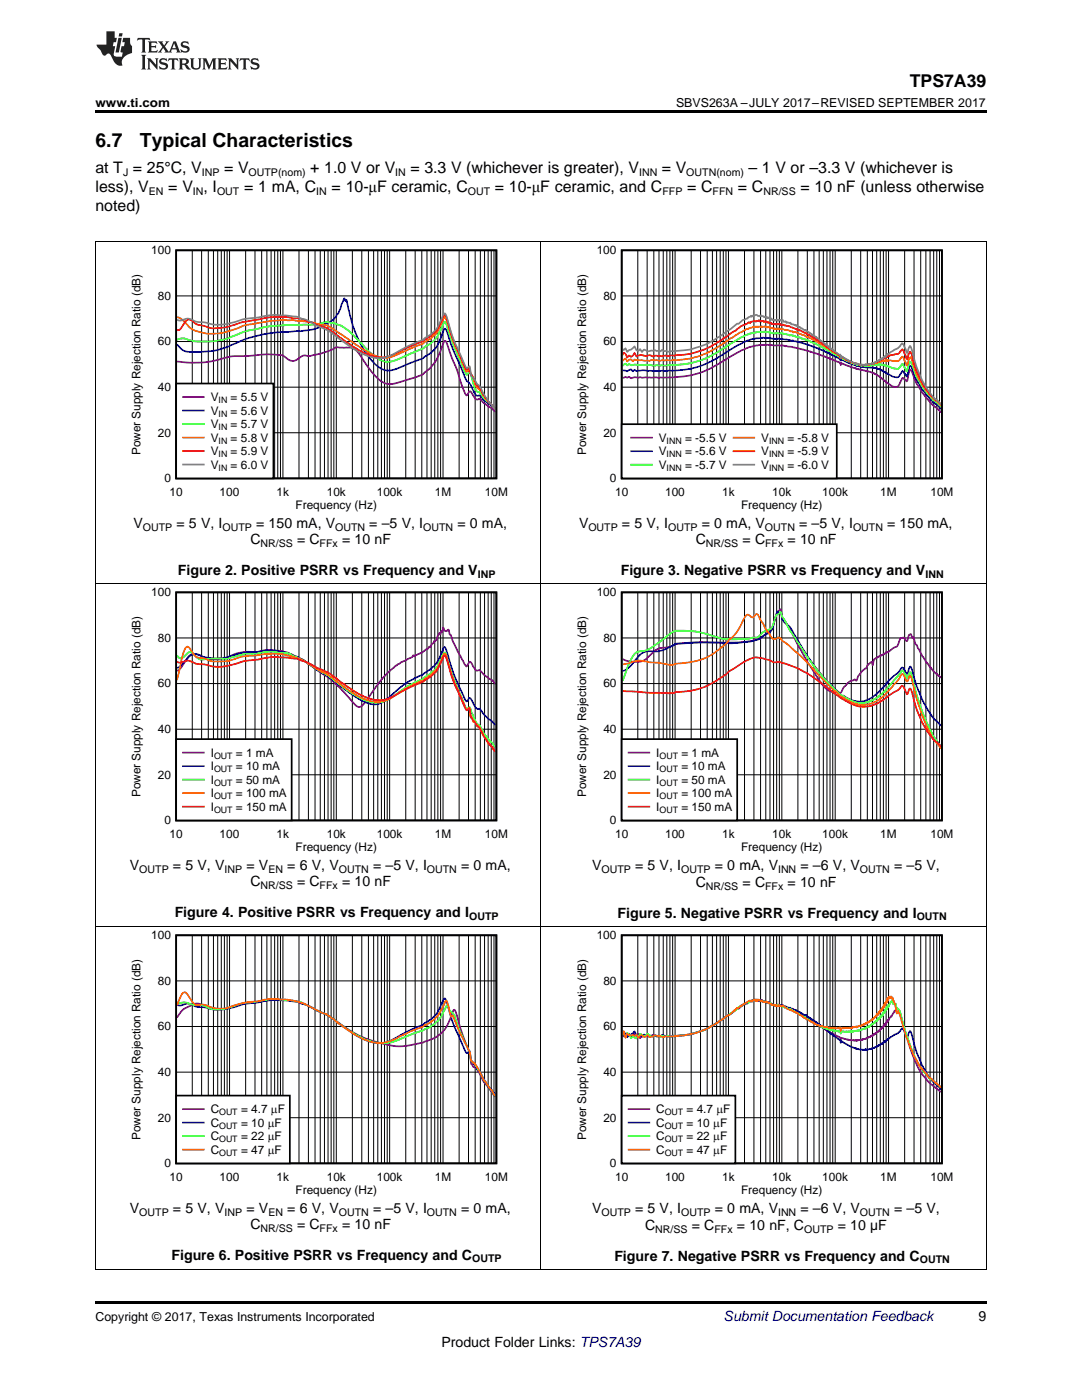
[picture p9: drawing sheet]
<svg xmlns="http://www.w3.org/2000/svg" width="216mm" height="279mm" viewBox="0 0 216 279" stroke-linecap="round" stroke-linejoin="round" font-family="sans-serif">
<defs><g id="words">
<g font-size="3.9">
<text x="19" y="29.3">6.7</text>
<text x="27.9" y="29.3">Typical Characteristics</text>
</g>
<text font-size="3.5" x="181.5" y="17.3">TPS7A39</text>
<g font-size="3.2">
<text x="19" y="34.4">at T = 25°C, V</text>
<text x="44.7" y="34.4">= V</text>
<text x="61.9" y="34.4">+ 1.0 V or V</text>
<text x="81.9" y="34.4">= 3.3 V (whichever is greater), V</text>
<text x="132.1" y="34.4">= V</text>
<text x="149.4" y="34.4">– 1 V or –3.3 V (whichever is</text>
<text x="19" y="38.3">less), V</text>
<text x="33.6" y="38.3">= V , I</text>
<text x="48.7" y="38.3">= 1 mA, C</text>
<text x="66.2" y="38.3">= 10-μF ceramic, C</text>
<text x="98.7" y="38.3">= 10-μF ceramic, and C</text>
<text x="137.1" y="38.3">= C</text>
<text x="147.2" y="38.3">= C</text>
<text x="159.7" y="38.3">= 10 nF (unless otherwise</text>
<text x="19" y="42.2">noted)</text>
</g>
<g font-size="2.8">
<text x="26.6" y="105.4">V</text>
<text x="35.2" y="105.4">= 5 V, I</text>
<text x="51.1" y="105.4">= 150 mA, V</text>
<text x="73.7" y="105.4">= –5 V, I</text>
<text x="91.3" y="105.4">= 0 mA,</text>
<text x="115.5" y="105.4">V</text>
<text x="124.1" y="105.4">= 5 V, I</text>
<text x="140" y="105.4">= 0 mA, V</text>
<text x="159.5" y="105.4">= –5 V, I</text>
<text x="177" y="105.4">= 150 mA,</text>
<text x="50" y="108.6">C</text>
<text x="59.3" y="108.6">= C</text>
<text x="68.3" y="108.6">= 10 nF</text>
<text x="138.9" y="108.6">C</text>
<text x="148.2" y="108.6">= C</text>
<text x="157.2" y="108.6">= 10 nF</text>
<text x="35.5" y="114.7">Figure 2. Positive PSRR vs Frequency and V</text>
<text x="123.9" y="114.7">Figure 3. Negative PSRR vs Frequency and V</text>
<text x="25.9" y="173.7">V</text>
<text x="34.5" y="173.7">= 5 V, V</text>
<text x="49.2" y="173.7">= V</text>
<text x="57.3" y="173.7">= 6 V, V</text>
<text x="74.4" y="173.7">= –5 V, I</text>
<text x="92" y="173.7">= 0 mA,</text>
<text x="118.1" y="173.7">V</text>
<text x="126.7" y="173.7">= 5 V, I</text>
<text x="142.6" y="173.7">= 0 mA, V</text>
<text x="159.7" y="173.7">= –6 V, V</text>
<text x="178.4" y="173.7">= –5 V,</text>
<text x="50" y="176.8">C</text>
<text x="59.3" y="176.8">= C</text>
<text x="68.3" y="176.8">= 10 nF</text>
<text x="138.9" y="177">C</text>
<text x="148.2" y="177">= C</text>
<text x="157.2" y="177">= 10 nF</text>
<text x="34.9" y="183">Figure 4. Positive PSRR vs Frequency and I</text>
<text x="123.2" y="183.1">Figure 5. Negative PSRR vs Frequency and I</text>
<text x="25.9" y="242.1">V</text>
<text x="34.5" y="242.1">= 5 V, V</text>
<text x="49.2" y="242.1">= V</text>
<text x="50" y="245.3">C</text>
<text x="57.3" y="242.1">= 6 V, V</text>
<text x="59.3" y="245.3">= C</text>
<text x="68.3" y="245.3">= 10 nF</text>
<text x="74.4" y="242.1">= –5 V, I</text>
<text x="92" y="242.1">= 0 mA,</text>
<text x="118.1" y="242.1">V</text>
<text x="126.7" y="242.1">= 5 V, I</text>
<text x="128.7" y="245.5">C</text>
<text x="138" y="245.5">= C</text>
<text x="142.6" y="242.1">= 0 mA, V</text>
<text x="147" y="245.5">= 10 nF, C</text>
<text x="159.7" y="242.1">= –6 V, V</text>
<text x="167.2" y="245.5">= 10 µF</text>
<text x="178.4" y="242.1">= –5 V,</text>
<text x="34.2" y="251.4">Figure 6. Positive PSRR vs Frequency and C</text>
<text x="122.6" y="251.6">Figure 7. Negative PSRR vs Frequency and C</text>
<text x="195.3" y="263.6">9</text>
<text x="88.1" y="268.9">Product Folder Links: TPS7A39</text>
</g>
<text font-size="2.8" fill="#0000c8" x="144.4" y="263.6">Submit Documentation Feedback</text>
<g font-size="2.5">
<text x="19" y="21.4">www.ti.com</text>
<text x="134.9" y="21.4">SBVS263A –JULY 2017–REVISED SEPTEMBER 2017</text>
<text x="19" y="263.6">Copyright © 2017, Texas Instruments Incorporated</text>
</g>
<g font-size="2.4">
<text x="30.2" y="50.7">100</text>
<text x="119.1" y="50.7">100</text>
<text x="31.5" y="59.8">80</text>
<text x="120.4" y="59.8">80</text>
<text x="31.5" y="68.9">60</text>
<text x="120.4" y="68.9">60</text>
<text x="31.5" y="78">40</text>
<text x="42" y="80.1">V</text>
<text x="42" y="82.8">V</text>
<text x="46" y="80.1">= 5.5 V</text>
<text x="46" y="82.8">= 5.6 V</text>
<text x="120.4" y="78">40</text>
<text x="31.5" y="87.1">20</text>
<text x="42" y="85.5">V</text>
<text x="42" y="88.2">V</text>
<text x="46" y="85.5">= 5.7 V</text>
<text x="46" y="88.2">= 5.8 V</text>
<text x="120.4" y="87.1">20</text>
<text x="131.5" y="88.2">V</text>
<text x="136.7" y="88.2">= -5.5 V</text>
<text x="151.9" y="88.2">V</text>
<text x="157.1" y="88.2">= -5.8 V</text>
<text x="28" y="90.9" transform="rotate(-90 28 90.9)">Power Supply Rejection Ratio (dB)</text>
<text x="42" y="90.9">V</text>
<text x="42" y="93.6">V</text>
<text x="46" y="90.9">= 5.9 V</text>
<text x="46" y="93.6">= 6.0 V</text>
<text x="116.9" y="90.9" transform="rotate(-90 116.9 90.9)">Power Supply Rejection Ratio (dB)</text>
<text x="131.5" y="90.9">V</text>
<text x="131.5" y="93.6">V</text>
<text x="136.7" y="90.9">= -5.6 V</text>
<text x="136.7" y="93.6">= -5.7 V</text>
<text x="151.9" y="90.9">V</text>
<text x="151.9" y="93.6">V</text>
<text x="157.1" y="90.9">= -5.9 V</text>
<text x="157.1" y="93.6">= -6.0 V</text>
<text x="32.8" y="96.3">0</text>
<text x="33.8" y="98.9">10</text>
<text x="43.8" y="98.9">100</text>
<text x="55.2" y="98.9">1k</text>
<text x="59" y="101.6">Frequency (Hz)</text>
<text x="65.2" y="98.9">10k</text>
<text x="75.2" y="98.9">100k</text>
<text x="86.8" y="98.9">1M</text>
<text x="96.8" y="98.9">10M</text>
<text x="121.7" y="96.3">0</text>
<text x="122.7" y="98.9">10</text>
<text x="132.7" y="98.9">100</text>
<text x="144.1" y="98.9">1k</text>
<text x="147.9" y="101.6">Frequency (Hz)</text>
<text x="154.1" y="98.9">10k</text>
<text x="164.1" y="98.9">100k</text>
<text x="175.7" y="98.9">1M</text>
<text x="185.7" y="98.9">10M</text>
<text x="30.2" y="119">100</text>
<text x="119.1" y="119">100</text>
<text x="31.5" y="128.1">80</text>
<text x="120.4" y="128.1">80</text>
<text x="31.5" y="137.2">60</text>
<text x="120.4" y="137.2">60</text>
<text x="31.5" y="146.3">40</text>
<text x="120.4" y="146.3">40</text>
<text x="31.5" y="155.4">20</text>
<text x="42" y="151">I</text>
<text x="42" y="153.7">I</text>
<text x="47.1" y="151">= 1 mA</text>
<text x="47.1" y="153.7">= 10 mA</text>
<text x="120.4" y="155.4">20</text>
<text x="130.9" y="151">I</text>
<text x="130.9" y="153.7">I</text>
<text x="136" y="151">= 1 mA</text>
<text x="136" y="153.7">= 10 mA</text>
<text x="28" y="159.1" transform="rotate(-90 28 159.1)">Power Supply Rejection Ratio (dB)</text>
<text x="42" y="156.4">I</text>
<text x="42" y="159.1">I</text>
<text x="42" y="161.8">I</text>
<text x="47.1" y="156.4">= 50 mA</text>
<text x="47.1" y="159.1">= 100 mA</text>
<text x="47.1" y="161.8">= 150 mA</text>
<text x="116.9" y="159.1" transform="rotate(-90 116.9 159.1)">Power Supply Rejection Ratio (dB)</text>
<text x="130.9" y="156.4">I</text>
<text x="130.9" y="159.1">I</text>
<text x="130.9" y="161.8">I</text>
<text x="136" y="156.4">= 50 mA</text>
<text x="136" y="159.1">= 100 mA</text>
<text x="136" y="161.8">= 150 mA</text>
<text x="32.8" y="164.5">0</text>
<text x="33.8" y="167.2">10</text>
<text x="43.8" y="167.2">100</text>
<text x="55.2" y="167.2">1k</text>
<text x="65.2" y="167.2">10k</text>
<text x="75.2" y="167.2">100k</text>
<text x="86.8" y="167.2">1M</text>
<text x="96.8" y="167.2">10M</text>
<text x="121.7" y="164.5">0</text>
<text x="122.7" y="167.2">10</text>
<text x="132.7" y="167.2">100</text>
<text x="144.1" y="167.2">1k</text>
<text x="154.1" y="167.2">10k</text>
<text x="164.1" y="167.2">100k</text>
<text x="175.7" y="167.2">1M</text>
<text x="185.7" y="167.2">10M</text>
<text x="59" y="169.9">Frequency (Hz)</text>
<text x="147.9" y="169.9">Frequency (Hz)</text>
<text x="30.2" y="187.4">100</text>
<text x="119.1" y="187.4">100</text>
<text x="31.5" y="196.5">80</text>
<text x="120.4" y="196.5">80</text>
<text x="31.5" y="205.6">60</text>
<text x="120.4" y="205.6">60</text>
<text x="31.5" y="214.7">40</text>
<text x="120.4" y="214.7">40</text>
<text x="28" y="227.6" transform="rotate(-90 28 227.6)">Power Supply Rejection Ratio (dB)</text>
<text x="31.5" y="223.8">20</text>
<text x="42" y="222.2">C</text>
<text x="42" y="224.9">C</text>
<text x="42" y="227.6">C</text>
<text x="48.1" y="222.2">= 4.7</text>
<text x="48.1" y="224.9">= 10</text>
<text x="48.1" y="227.6">= 22</text>
<text x="53.4" y="224.9">P</text>
<text x="53.4" y="227.6">P</text>
<text x="54.1" y="222.2">P</text>
<text x="54.8" y="224.9">F</text>
<text x="54.8" y="227.6">F</text>
<text x="55.4" y="222.2">F</text>
<text x="116.9" y="227.6" transform="rotate(-90 116.9 227.6)">Power Supply Rejection Ratio (dB)</text>
<text x="120.4" y="223.8">20</text>
<text x="130.9" y="222.2">C</text>
<text x="130.9" y="224.9">C</text>
<text x="130.9" y="227.6">C</text>
<text x="137" y="222.2">= 4.7</text>
<text x="137" y="224.9">= 10</text>
<text x="137" y="227.6">= 22</text>
<text x="142.3" y="224.9">P</text>
<text x="142.3" y="227.6">P</text>
<text x="143" y="222.2">P</text>
<text x="143.7" y="224.9">F</text>
<text x="143.7" y="227.6">F</text>
<text x="144.3" y="222.2">F</text>
<text x="32.8" y="233">0</text>
<text x="42" y="230.3">C</text>
<text x="48.1" y="230.3">= 47</text>
<text x="53.4" y="230.3">P</text>
<text x="54.8" y="230.3">F</text>
<text x="121.7" y="233">0</text>
<text x="130.9" y="230.3">C</text>
<text x="137" y="230.3">= 47</text>
<text x="142.3" y="230.3">P</text>
<text x="143.7" y="230.3">F</text>
<text x="33.8" y="235.6">10</text>
<text x="43.8" y="235.6">100</text>
<text x="55.2" y="235.6">1k</text>
<text x="59" y="238.3">Frequency (Hz)</text>
<text x="65.2" y="235.6">10k</text>
<text x="75.2" y="235.6">100k</text>
<text x="86.8" y="235.6">1M</text>
<text x="96.8" y="235.6">10M</text>
<text x="122.7" y="235.6">10</text>
<text x="132.7" y="235.6">100</text>
<text x="144.1" y="235.6">1k</text>
<text x="147.9" y="238.3">Frequency (Hz)</text>
<text x="154.1" y="235.6">10k</text>
<text x="164.1" y="235.6">100k</text>
<text x="175.7" y="235.6">1M</text>
<text x="185.7" y="235.6">10M</text>
</g>
<g font-size="2.1">
<text x="24.6" y="35.1">J</text>
<text x="40.3" y="35.1">INP</text>
<text x="49.6" y="35.1">OUTP(nom)</text>
<text x="78.9" y="35.1">IN</text>
<text x="127.5" y="35.1">INN</text>
<text x="136.9" y="35.1">OUTN(nom)</text>
<text x="29.7" y="38.9">EN</text>
<text x="38.5" y="38.9">IN</text>
<text x="43.3" y="38.9">OUT</text>
<text x="63.1" y="38.9">IN</text>
<text x="93.3" y="38.9">OUT</text>
<text x="132.2" y="38.9">FFP</text>
<text x="142.2" y="38.9">FFN</text>
<text x="152.3" y="38.9">NR/SS</text>
<text x="28.5" y="106">OUTP</text>
<text x="44.4" y="106">OUTP</text>
<text x="66.9" y="106">OUTN</text>
<text x="84.4" y="106">OUTN</text>
<text x="117.4" y="106">OUTP</text>
<text x="133.3" y="106">OUTP</text>
<text x="152.6" y="106">OUTN</text>
<text x="170.2" y="106">OUTN</text>
<text x="52" y="109.1">NR/SS</text>
<text x="63.8" y="109.1">FFx</text>
<text x="140.9" y="109.1">NR/SS</text>
<text x="152.7" y="109.1">FFx</text>
<text x="95.4" y="115.3">INP</text>
<text x="184.7" y="115.3">INN</text>
<text x="27.8" y="174.2">OUTP</text>
<text x="44.8" y="174.2">INP</text>
<text x="52" y="177.4">NR/SS</text>
<text x="53.5" y="174.2">EN</text>
<text x="63.8" y="177.4">FFx</text>
<text x="67.6" y="174.2">OUTN</text>
<text x="85.2" y="174.2">OUTN</text>
<text x="120" y="174.2">OUTP</text>
<text x="135.9" y="174.2">OUTP</text>
<text x="140.9" y="177.6">NR/SS</text>
<text x="152.7" y="177.6">FFx</text>
<text x="155.3" y="174.2">INN</text>
<text x="171.6" y="174.2">OUTN</text>
<text x="93.6" y="183.5">OUTP</text>
<text x="182.9" y="183.7">OUTN</text>
<text x="27.8" y="242.7">OUTP</text>
<text x="44.8" y="242.7">INP</text>
<text x="52" y="245.9">NR/SS</text>
<text x="53.5" y="242.7">EN</text>
<text x="63.8" y="245.9">FFx</text>
<text x="67.6" y="242.7">OUTN</text>
<text x="85.2" y="242.7">OUTN</text>
<text x="120" y="242.7">OUTP</text>
<text x="135.9" y="242.7">OUTP</text>
<text x="155.3" y="242.7">INN</text>
<text x="171.6" y="242.7">OUTN</text>
<text x="94.2" y="252">OUTP</text>
<text x="130.7" y="246">NR/SS</text>
<text x="142.6" y="246">FFx</text>
<text x="160.5" y="246">OUTP</text>
<text x="183.6" y="252.1">OUTN</text>
</g>
<g font-size="1.8">
<text x="43.6" y="80.5">IN</text>
<text x="43.6" y="83.2">IN</text>
<text x="43.6" y="85.9">IN</text>
<text x="43.6" y="88.6">IN</text>
<text x="133" y="88.6">INN</text>
<text x="153.4" y="88.6">INN</text>
<text x="43.6" y="91.3">IN</text>
<text x="43.6" y="94">IN</text>
<text x="133" y="91.3">INN</text>
<text x="133" y="94">INN</text>
<text x="153.4" y="91.3">INN</text>
<text x="153.4" y="94">INN</text>
<text x="42.7" y="151.4">OUT</text>
<text x="42.7" y="154.1">OUT</text>
<text x="131.6" y="151.4">OUT</text>
<text x="131.6" y="154.1">OUT</text>
<text x="42.7" y="156.8">OUT</text>
<text x="42.7" y="159.5">OUT</text>
<text x="131.6" y="156.8">OUT</text>
<text x="131.6" y="159.5">OUT</text>
<text x="42.7" y="162.2">OUT</text>
<text x="131.6" y="162.2">OUT</text>
<text x="43.7" y="222.6">OUT</text>
<text x="43.7" y="225.3">OUT</text>
<text x="43.7" y="228">OUT</text>
<text x="132.6" y="222.6">OUT</text>
<text x="132.6" y="225.3">OUT</text>
<text x="132.6" y="228">OUT</text>
<text x="43.7" y="230.7">OUT</text>
<text x="132.6" y="230.7">OUT</text>
</g>
</g></defs>
<path d="M19 259.7h177.8v.5h-177.8z" fill="#000"/>
<path d="M19.1 184.9v68.4M107.9 184.9v68.4M196.8 184.9v68.4M19 253.3h177.8" fill="none" stroke="#000" stroke-width=".2"/>
<path d="M25.8 185.7h75.4v53.2h-75.4z" fill-rule="evenodd" fill="#fff"/>
<path d="M35.2 186.7h63.9v45.5h-63.9z" fill="none" stroke="#000" stroke-width=".34"/>
<g fill="none" stroke="#000" stroke-width=".2">
<path d="M35.2 195.8h63.9M38.4 186.7v45.5M40.2 186.7v45.5M41.6 186.7v45.5M42.6 186.7v45.5M43.4 186.7v45.5M44.2 186.7v45.5M44.8 186.7v45.5M45.3 186.7v45.5M45.8 186.7v45.5M49 186.7v45.5M50.9 186.7v45.5"/>
<path d="M52.2 186.7v45.5M53.3 186.7v45.5M54.1 186.7v45.5M54.8 186.7v45.5M55.4 186.7v45.5M56 186.7v45.5M56.5 186.7v45.5M59.7 186.7v45.5M61.5 186.7v45.5M62.9 186.7v45.5M63.9 186.7v45.5M64.7 186.7v45.5"/>
<path d="M65.5 186.7v45.5M66.1 186.7v45.5M66.6 186.7v45.5M67.1 186.7v45.5M70.3 186.7v45.5M72.2 186.7v45.5M73.5 186.7v45.5M74.6 186.7v45.5M75.4 186.7v45.5M76.1 186.7v45.5M76.7 186.7v45.5M77.3 186.7v45.5"/>
<path d="M77.7 186.7v45.5M81 186.7v45.5M82.8 186.7v45.5M84.2 186.7v45.5M85.2 186.7v45.5M86 186.7v45.5M86.8 186.7v45.5M87.4 186.7v45.5M87.9 186.7v45.5M88.4 186.7v45.5M91.6 186.7v45.5M93.5 186.7v45.5"/>
<path d="M94.8 186.7v45.5M95.8 186.7v45.5M96.7 186.7v45.5M97.4 186.7v45.5M98 186.7v45.5M98.6 186.7v45.5M35.2 214h63.9M35.2 204.9h63.9M35.2 223.1h63.9"/>
</g>
<path d="M35.3 203.1a5.7 5.7 0 0 1 4.2-2.8l.6 .2a8.3 8.3 0 0 0 5.2 .8l1.2-.4a12.3 12.3 0 0 1 4.7-.9l.5-.1a12.2 12.2 0 0 1 4.8-.4l3 .4 1.7 .7 4.2 2 4.4 3.1 3.2 1.6 2.8 .8 3.2 .7 2.3-.1 3.1-.6 2.8-1.2 1-.9 .9-1.1 1.2-2.9a.33 .33 0 0 1 .3-.5 .33 .33 0 0 1 .3 .4l1.2 4.1 1.6 4 .3 2.3 .4 .6 .4 .1 .6 .7 1.1 2.2 2.4 3" fill="none" stroke="#800080" stroke-width=".34"/>
<path d="M35.3 200.5a2.64 2.64 0 0 0 2.1-.2l.5 .1a6.4 6.4 0 0 0 3.3 .7 10.9 10.9 0 0 0 7.2-.6l3.9-.6a19.5 19.5 0 0 1 5.9-.1l1.1 .1 1.9 .7 1.9 1.1 2.4 1 4.8 3.5 1.9 1.1 2.1 .7 1.7 .2 1.5-.3 4-2.2 2.9-1.2 1.5-1 1.1-1 1.4-2.9a.28 .28 0 0 1 .2-.3 .28 .28 0 0 1 .4 .2l1.5 5 2.4 5.4a.32 .32 0 0 0 .3 .3 .32 .32 0 0 0 .3-.3l.2-.1 .3 1.9 1.3 1.7 .4 .4 1.7 2.9 1.5 1.7" fill="none" stroke="#00f" stroke-width=".34"/>
<path d="M35.3 200.3l.4-.1a3.5 3.5 0 0 1 2.8 .3l.5 .1a4.8 4.8 0 0 1 3 .7 11.9 11.9 0 0 0 6.4-1.1l3.5-.4a18.1 18.1 0 0 1 5.6-.2l2.7 .5 5.4 2.6 2 1.6 4.4 2.7 2.2 .9 1.8 .3 1.4-.1 1.5-.3 6.8-2.8 1.9-1.5 1.4-2.6a.25 .25 0 0 1 .2-.3 .25 .25 0 0 1 .2 .4l.3 .7 .9 .9 1.2 3.2 1.7 3.7a3.1 3.1 0 0 1 .5 2v.3l.8 .6 1.7 3.2 2.4 3.1" fill="none" stroke="#0f0" stroke-width=".34"/>
<path d="M35.3 200.6l.4-1a2.09 2.09 0 0 1 1.1-1.6 1.88 1.88 0 0 1 1.1 1.2l.6 .8a1.49 1.49 0 0 0 1.8 .5l.6 .1a6.6 6.6 0 0 0 6 0l2.4-.6 1.9-.1a11.7 11.7 0 0 1 5.3-.4l1.8 .2 2.5 .6 3.1 1.7 1.4 .5 3.1 2.3 3.4 2.3 2 .8 2 .3 1.1-.2 1.1-.3 4.3-2 2-.8 1.3-.7 1-.7 .9-.9 1.1-2.2a.52 .52 0 0 1 .5-.7l.8 2.9a.23 .23 0 0 0 .2 .3 .23 .23 0 0 0 .3-.2l1.5 3.7 1.6 3.1a2.42 2.42 0 0 1 .4 1.7 .61 .61 0 0 0 .4 .7l.5 .5 1.7 3.1 2.4 3.1" fill="none" stroke="#f60" stroke-width=".34"/>
<path d="M35.2 218.6h22.6v13.6h-22.6z" fill-rule="evenodd" fill="#fff"/>
<path d="M35.2 218.6h22.6v13.6h-22.6z" fill="none" stroke="#000" stroke-width=".34"/>
<path d="M36.5 221.3h4.2" fill="none" stroke="#800080" stroke-width=".34"/>
<path d="M36.5 224h4.2" fill="none" stroke="#00f" stroke-width=".34"/>
<path d="M36.5 226.7h4.2" fill="none" stroke="#0f0" stroke-width=".34"/>
<path d="M36.5 229.4h4.2" fill="none" stroke="#f60" stroke-width=".34"/>
<path d="M114.7 185.7h75.4v53.2h-75.4z" fill-rule="evenodd" fill="#fff"/>
<path d="M124.1 186.7h63.9v45.5h-63.9z" fill="none" stroke="#000" stroke-width=".34"/>
<g fill="none" stroke="#000" stroke-width=".2">
<path d="M124.1 195.8h63.9M127.3 186.7v45.5M129.1 186.7v45.5M130.5 186.7v45.5M131.5 186.7v45.5M132.3 186.7v45.5M133.1 186.7v45.5M133.7 186.7v45.5M134.2 186.7v45.5M134.7 186.7v45.5M137.9 186.7v45.5M139.8 186.7v45.5"/>
<path d="M141.1 186.7v45.5M142.2 186.7v45.5M143 186.7v45.5M143.7 186.7v45.5M144.3 186.7v45.5M144.9 186.7v45.5M145.4 186.7v45.5M148.6 186.7v45.5M150.4 186.7v45.5M151.8 186.7v45.5M152.8 186.7v45.5M153.6 186.7v45.5"/>
<path d="M154.4 186.7v45.5M155 186.7v45.5M155.5 186.7v45.5M156 186.7v45.5M159.2 186.7v45.5M161.1 186.7v45.5M162.4 186.7v45.5M163.5 186.7v45.5M164.3 186.7v45.5M165 186.7v45.5M165.6 186.7v45.5M166.2 186.7v45.5"/>
<path d="M166.6 186.7v45.5M169.9 186.7v45.5M171.7 186.7v45.5M173.1 186.7v45.5M174.1 186.7v45.5M174.9 186.7v45.5M175.7 186.7v45.5M176.3 186.7v45.5M176.8 186.7v45.5M177.3 186.7v45.5M180.5 186.7v45.5M182.4 186.7v45.5"/>
<path d="M183.7 186.7v45.5M184.7 186.7v45.5M185.6 186.7v45.5M186.3 186.7v45.5M186.9 186.7v45.5M187.5 186.7v45.5M124.1 214h63.9M124.1 204.9h63.9M124.1 223.1h63.9"/>
</g>
<path d="M124.2 206.6l.2 .2 .4-.1 .4 .3 .3-.7 .4 .6 .4-.2 .3-.6 .4 .7 .4-.5 .3 .9 .4-.6 .4 .3 .7-.1 .4-.2 .4 .3 .3-.4 .4 .2a2.17 2.17 0 0 0 1.8 0l1.5 .2 .4-.3 .3 .3v-.2l1.8-.1a17.4 17.4 0 0 0 7.6-3.2l2-1.3 1-1h.3l1.2-.9 .7-.1 .2-.4 .2 .1 .4-.2 .2 .2 .1-.3 .3 .1 .5-.1 .1 .2 .5-.1 .2 .1 .1-.2 .1 .5 .1-.2h.4l.1 .2 .5-.1 .1 .2 .1-.1 .3 .4 .2-.1v.2l.2-.1 .2 .2 .1-.1 .1 .2 .6-.2 .5 .2 .5-.1 .2 .3 .2-.1 .2 .3 .1-.1 .2 .4 .3-.3 .5 .4 .2-.2 .3 .3 .1-.1 .1 .3 .5 .1 .3 .3h.4l.1 .2 1 .5v-.1l.1 .2 1 .6 .2 .2 .5 .2 2.9 2.1 1.8 .8 .3 .3 .1-.1v.3l.2-.3 1 .4 1.4 .2 .3-.1 .2 .2 .1-.2 .1 .1 .8-.2 1-.2 1.1-.7 .2 .1 .9-.7 .8-.9 .1 .1 .4-.6v.2l.3-.6 .1 .1 .4-.7v.1v-.2v.2l.6-.9 .1 .1 .6-1.2 .5-.3 .2-.1 2.4 8 1.8 4.1 .5 .8 1.4 1.8 2.5 1.9" fill="none" stroke="#800080" stroke-width=".34"/>
<path d="M124.2 206.4l.2 .2 .4-.4 .4 .7 1.4-1.1 .4 .8 .4 .1 .3-.3 .4 .6 .4-.5 .7 .3 1.5-.2 1.1 .2 .3-.3 .4 .3 .4-.1 .3 .2 1.2-.1a16 16 0 0 0 8.4-2.4l3-2 1.3-1.1h.3a2.57 2.57 0 0 1 1.8-1l.1-.3 .5-.3 .2 .2 .1-.2 .2 .1 .7-.3 .2 .3 .4-.1 .1 .2 .2-.3 .1 .2h.3l.1 .2 .3-.1 .1 .2 .2-.1v.2l.3-.1 .3 .2 .2-.2 .2 .4 .1-.1 .2 .2h.2l.1 .1 .1-.2 .1 .1 .3-.1 .1 .2a.45 .45 0 0 1 .8 0l.2-.1 .2 .4 .4-.2 .1 .4 .2-.2 .5 .2 .1-.1 .2 .3 .6 .1 .3 .2 .1-.1 .2 .2 .3 .1 .1 .1 .1-.1a1.78 1.78 0 0 0 1.3 .7l.2 .3 2.6 1.7 3.4 2.7 .4 .2 .2-.1 .1 .7v-.4l1.6 1 1.5 .5v.2l1.9 .1v-.1l1.5-.2 1.7-.9 2.6-1.8a2.61 2.61 0 0 0 1.4-1.3l.3 .3 .7 1.7 .3-1.1 .3-.3 1.3 4.1 1.1 2.8 2.2 3.2 1.6 1.4" fill="none" stroke="#00f" stroke-width=".34"/>
<path d="M124.2 206.6l.2-.2 .4 .4 .4-.6 .3 .2 .4 .8 .4-.4 .7 .4 .7-.9 .8 .4 .4 .1 .3-.5a1.04 1.04 0 0 0 1.5 .4l1.1 .2 .3-.3 .4 .2 .7-.1 .8 .2 .4-.2a14.9 14.9 0 0 0 6.5-1.3l2.3-1.3 1.9-1.3 1.7-1.2 .8-.8h.5l.2-.4h.3l.4-.3 .3 .1 .2-.4 .8-.1 .1-.3 .3 .4 .1-.4 .2 .4 .1-.3h.5l.2 .3 .1-.1 .3 .2 .1-.2 .3 .3 .1-.1 .3 .1v.2l.1-.2 .5 .3 .1-.1 .1 .3 .2-.1 .1 .2 .1-.2 .2 .3 .2-.2 .1 .2 .1-.1 .1 .1 .1-.1 .2 .1 .1-.2 .4 .3v-.2v.2l.7 .1 .2 .2 .5 .1 .5 .3 .3-.1 .5 .5 .1-.1 1.8 1.1h.3v.2l.6 .3 1 .7 1.7 .9 1.3 .5 .2-.1 1.2 .4 .7 .1 .2-.1 .2 .1 .1 .4v-.5l2.3 .1v-.1l.1 .1 .1-.1 1.2-.1 1-.5h.2l.2-.2v.2l.2-.2 .4-.1 .4-.5 .2 .1 .5-.5v.1l.1-.3v.1l.1-.2 .1 .1 .1-.3v.1l.3-.5 .1 .3 .4-.6v.2l.1-.3v.1l.2-.4v.2l.2-.6 .1 .1 .1-.2v.1l.1-.3v.1v-.2l.1 .1v-.4v.2l.2-.3v.2l.3-.7v.3l.1-.5v.4v-.3l.3-.3 .5-.8 .1 .9 .2-.1 .2 .1 .1-.1 .2 1 .2-.1 .4 .5 1.3 4.8 1.4 3.6 .9 2 .9 1.4 1 1 .3 .6 .6 .3 1.9 1.6" fill="none" stroke="#0f0" stroke-width=".34"/>
<path d="M124.2 206.6l.2-.8 .4 1.3 .4-.8 .3 .3 .8-.1 .3 .3 .4-.3 .4 .6 .3-.5h.4l.4 .3h.4l.3-.4 .4 .5 .7-.1 .4-.3 .7 .2 .4-.1 .3 .3 .8-.2 .3 .1 .4-.1a16.8 16.8 0 0 0 8.3-2l3.9-2.4 1.3-1.3 .5-.1 .3-.4 .2 .1 .2-.3 1.4-.7 .1 .1 .2-.1 .1 .2 .3-.5 .3 .4 .3-.3 .1 .3 .2-.3 .3 .2h.6l.1 .3 .6-.1 .2 .2 .1-.1 .2 .3 .1-.2 .4 .4h.3l.3 .2 .2-.1 .2 .1 .6-.1 .5 .3v-.2h.2l1.1 .7 .8 .3 .7 .4 .1-.1 .8 .6 .4 .1 .3 .4 2.1 1.2 2.3 .7 2.7 .3 .1-.3 .2 .7 .2-.5 1.9-.1 .8-.2 .1 .1 .1-.1v.2l.1-.2h.1l.7-.3 .1 .1v-.1h.3l.3-.3v.2l.1-.1 .1-.2h.2v-.1l.1 .1v-.1l.1 .1 .1-.3 .1 .2 .8-.6v-.2l.1 .3v-.3l.1 .1 .4-.6 .1 .1 .2-.4v.1v-.3l.1 .2 .1-.1v.1v-.2l.1-.1v.2v-.4l.1 .2 .2-.5 .1 .2 .1-.4v.4v-.3l.1 .1 .1-.3v.1v-.3l.1 .2 .3-.8 .1 .3v-.4v.2l.3-.7 .1 .2 .1-.8v.6v-.4v.3l.3-.9v.4l.3-.6 .1 .4 .2-.3 .2 .5 .1-.2v.6l.4 .6 .4 1.9 .2-.5 .3 .5 1.3 4.7 .8 1.9 1.8 3.7 2 2.5 .5 .2 1.9 1.6" fill="none" stroke="#f60" stroke-width=".34"/>
<path d="M124.1 218.6h22.6v13.6h-22.6z" fill-rule="evenodd" fill="#fff"/>
<path d="M124.1 218.6h22.6v13.6h-22.6z" fill="none" stroke="#000" stroke-width=".34"/>
<path d="M125.4 221.3h4.2" fill="none" stroke="#800080" stroke-width=".34"/>
<path d="M125.4 224h4.2" fill="none" stroke="#00f" stroke-width=".34"/>
<path d="M125.4 226.7h4.2" fill="none" stroke="#0f0" stroke-width=".34"/>
<path d="M125.4 229.4h4.2" fill="none" stroke="#f60" stroke-width=".34"/>
<path d="M19.1 116.5v68.4M107.9 116.5v68.4M196.8 116.5v68.4M19 184.8h177.8" fill="none" stroke="#000" stroke-width=".2"/>
<path d="M25.8 117.3h75.4v53.1h-75.4z" fill-rule="evenodd" fill="#fff"/>
<path d="M35.2 118.2h63.9v45.5h-63.9z" fill="none" stroke="#000" stroke-width=".34"/>
<g fill="none" stroke="#000" stroke-width=".2">
<path d="M38.4 118.2v45.5M40.2 118.2v45.5M41.6 118.2v45.5M42.6 118.2v45.5M43.4 118.2v45.5M44.2 118.2v45.5M44.8 118.2v45.5M45.3 118.2v45.5M45.8 118.2v45.5M49 118.2v45.5M50.9 118.2v45.5M52.2 118.2v45.5"/>
<path d="M53.3 118.2v45.5M54.1 118.2v45.5M54.8 118.2v45.5M55.4 118.2v45.5M56 118.2v45.5M56.5 118.2v45.5M59.7 118.2v45.5M61.5 118.2v45.5M62.9 118.2v45.5M63.9 118.2v45.5M64.7 118.2v45.5M65.5 118.2v45.5"/>
<path d="M66.1 118.2v45.5M66.6 118.2v45.5M67.1 118.2v45.5M70.3 118.2v45.5M72.2 118.2v45.5M73.5 118.2v45.5M74.6 118.2v45.5M75.4 118.2v45.5M76.1 118.2v45.5M76.7 118.2v45.5M77.3 118.2v45.5M77.7 118.2v45.5"/>
<path d="M81 118.2v45.5M82.8 118.2v45.5M84.2 118.2v45.5M85.2 118.2v45.5M86 118.2v45.5M86.8 118.2v45.5M87.4 118.2v45.5M87.9 118.2v45.5M88.4 118.2v45.5M91.6 118.2v45.5M93.5 118.2v45.5M94.8 118.2v45.5"/>
<path d="M95.8 118.2v45.5M96.7 118.2v45.5M97.4 118.2v45.5M98 118.2v45.5M98.6 118.2v45.5M35.2 136.4h63.9M35.2 127.3h63.9M35.2 154.6h63.9M35.2 145.5h63.9"/>
</g>
<path d="M35.3 133.8a2.47 2.47 0 0 0 1.5-1.6l.6-.9a1.87 1.87 0 0 1 2.7-.4 3.3 3.3 0 0 0 3 .6l1.1-.2a3.1 3.1 0 0 0 2.3-.6 9.8 9.8 0 0 1 4.7-.6 10.7 10.7 0 0 1 5.9 .2l1.2 .3 2.1 1.1 5.1 3.5 1.6 1.3 3.8 4.2 .7 .4 .4-.1 .6-.5 3.4-4.7 1.7-1.9 1.3-1.1 3.2-1.6 .3-.4a.22 .22 0 0 0 .2 .2 .22 .22 0 0 0 .2-.2l1.3-.6 .7-.6 .5-.2a.37 .37 0 0 1 .5-.3l.8-1.2h.2l.2-.3 .6-1.3 .2 .3 .2-.7 .2 .1 .2-.7a.51 .51 0 0 0 .3 .6 .51 .51 0 0 0 .6-.2l1 2.3 2.4 4.7a.26 .26 0 0 0 .3 .3 .26 .26 0 0 0 .2-.4l.2-.2a.35 .35 0 0 1 .4-.3 .35 .35 0 0 1 .3 .4l.8 1.3h.7l.9 .9 1.6 1 .7 .8" fill="none" stroke="#800080" stroke-width=".34"/>
<path d="M35.3 133.3a9.5 9.5 0 0 0 2.6-2.4 1.84 1.84 0 0 1 2.4 .1l.6 .2a7.8 7.8 0 0 0 4.7-.1l1.1-.4a13.2 13.2 0 0 1 4.8-.6 9.9 9.9 0 0 1 5.3 .1l.7 .1 3.2 1.5 2.4 1.8 2.5 1.5 3.3 2.6 2.7 1.8 1.7 .8 1.6 .3 .7-.1 1.1-.6 3.9-3.3 2.3-1.3 1.4-.6 1.6-1.1 1.2-1.2 1.3-2.6a.38 .38 0 0 1 0-.5 .38 .38 0 0 1 .4-.1l1.8 5.5 2.2 4.9a.32 .32 0 0 0 .4 .4 .32 .32 0 0 0 .3-.4 .31 .31 0 0 1 .3-.3 .31 .31 0 0 1 .3 .4l.8 1.5 .4 .3h.4l.9 1.2 2.3 1.9" fill="none" stroke="#00f" stroke-width=".34"/>
<path d="M35.3 130.8a.8 .8 0 0 0 .7 .6 .8 .8 0 0 0 .8-.4l.6-.6a1.04 1.04 0 0 1 1.6 .5 2.4 2.4 0 0 0 2.7 .5h1.1a15 15 0 0 0 6.1-.9l.4-.1a17.2 17.2 0 0 0 4.5-.4l2.3 .3a4.1 4.1 0 0 1 2.8 .7l2 1 2.8 1.9 1.8 1 3.7 2.8 2.1 1.4 2.2 .9 1.9 .2 1-.1 .9-.4 4.2-2.8 2.7-1.3 1.3-.9 1.1-.8 .6-.8 1.2-2.5a.33 .33 0 0 1 .4-.3 .33 .33 0 0 1 .3 .4l1.4 4.8 2.4 5.7a.34 .34 0 0 0 .3 .3 .34 .34 0 0 0 .4-.3l.2 .1 .3 1 .9 2 .7 .5 .9 1.7 .8 1 1.5 1.5" fill="none" stroke="#0f0" stroke-width=".34"/>
<path d="M35.3 135.7l.9-4.2a3.5 3.5 0 0 1 1.2-2.5l.5 .4 .6 .9a2.03 2.03 0 0 0 2.1 1.1 8 8 0 0 0 5.2 .4l.5-.1a13 13 0 0 1 5.2-1l1.7-.2h2.7l2.5 .5 1.3 .5 5.6 3.1 3.3 2.5 2.8 1.8 1.8 .8 1.8 .4 1.2-.1 1.4-.5 3.7-2.3 3-1.4 1.6-1.1 1.2-1.2 1.3-2.5a.33 .33 0 0 1 .1-.5 .33 .33 0 0 1 .5 .2l1.4 4.7 2.5 5.9a.34 .34 0 0 0 .4 .3 .34 .34 0 0 0 .3-.4l.3 1.9 .3 .3a.52 .52 0 0 0 .4 .7l1.1 1.1 1.1 2 2.1 2.7" fill="none" stroke="#f60" stroke-width=".34"/>
<path d="M35.3 132.1a2.64 2.64 0 0 0 2.1-.3l.5 .1a6.4 6.4 0 0 0 3.3 .8 10.9 10.9 0 0 0 7.2-.7l3.9-.6a19.5 19.5 0 0 1 5.9 0l1.1 .1 1.9 .6 1.9 1.1 2.4 1.1 4.8 3.4 1.9 1.1 2.1 .8 1.7 .1 1.5-.3 4-2.1 2.9-1.2 1.5-1.1 1.1-1 1.4-2.8a.28 .28 0 0 1 .2-.4 .28 .28 0 0 1 .4 .3l1.5 5 2.4 5.4a.32 .32 0 0 0 .3 .2 .32 .32 0 0 0 .3-.3h.2l.3 1.8 1.3 1.8 .4 .3 1.7 3 1.5 1.7" fill="none" stroke="#f00" stroke-width=".34"/>
<path d="M35.2 147.5h23v16.2h-23z" fill-rule="evenodd" fill="#fff"/>
<path d="M35.2 147.5h23v16.2h-23z" fill="none" stroke="#000" stroke-width=".34"/>
<path d="M36.5 150.2h4.2" fill="none" stroke="#800080" stroke-width=".34"/>
<path d="M36.5 152.9h4.2" fill="none" stroke="#00f" stroke-width=".34"/>
<path d="M36.5 155.6h4.2" fill="none" stroke="#0f0" stroke-width=".34"/>
<path d="M36.5 158.3h4.2" fill="none" stroke="#f60" stroke-width=".34"/>
<path d="M36.5 161h4.2" fill="none" stroke="#f00" stroke-width=".34"/>
<path d="M114.7 117.3h75.4v53.1h-75.4z" fill-rule="evenodd" fill="#fff"/>
<path d="M124.1 118.2h63.9v45.5h-63.9z" fill="none" stroke="#000" stroke-width=".34"/>
<g fill="none" stroke="#000" stroke-width=".2">
<path d="M127.3 118.2v45.5M129.1 118.2v45.5M130.5 118.2v45.5M131.5 118.2v45.5M132.3 118.2v45.5M133.1 118.2v45.5M133.7 118.2v45.5M134.2 118.2v45.5M134.7 118.2v45.5M137.9 118.2v45.5M139.8 118.2v45.5M141.1 118.2v45.5"/>
<path d="M142.2 118.2v45.5M143 118.2v45.5M143.7 118.2v45.5M144.3 118.2v45.5M144.9 118.2v45.5M145.4 118.2v45.5M148.6 118.2v45.5M150.4 118.2v45.5M151.8 118.2v45.5M152.8 118.2v45.5M153.6 118.2v45.5M154.4 118.2v45.5"/>
<path d="M155 118.2v45.5M155.5 118.2v45.5M156 118.2v45.5M159.2 118.2v45.5M161.1 118.2v45.5M162.4 118.2v45.5M163.5 118.2v45.5M164.3 118.2v45.5M165 118.2v45.5M165.6 118.2v45.5M166.2 118.2v45.5M166.6 118.2v45.5"/>
<path d="M169.9 118.2v45.5M171.7 118.2v45.5M173.1 118.2v45.5M174.1 118.2v45.5M174.9 118.2v45.5M175.7 118.2v45.5M176.3 118.2v45.5M176.8 118.2v45.5M177.3 118.2v45.5M180.5 118.2v45.5M182.4 118.2v45.5M183.7 118.2v45.5"/>
<path d="M184.7 118.2v45.5M185.6 118.2v45.5M186.3 118.2v45.5M186.9 118.2v45.5M187.5 118.2v45.5M124.1 136.4h63.9M124.1 127.3h63.9M124.1 154.6h63.9M124.1 145.5h63.9"/>
</g>
<path d="M124.2 131.5a5.9 5.9 0 0 0 4.3 .3l1.5-1.3a3.7 3.7 0 0 1 3.2-1.3l1.2-.4 .3-.2v-.1l4.9-.3h7.8l3-.4a6.6 6.6 0 0 0 3.1-1.8h.1a5.5 5.5 0 0 0 1.2-2.9 2.04 2.04 0 0 1 .8-1.4l.2-.1 .2 .8a3.8 3.8 0 0 0 .9 2.1l4 7.2 2.7 4.3 1.5 1.7 .8 .4h.7a.85 .85 0 0 1 1.1 .2l.1-.1a3.6 3.6 0 0 1 2.4-2.4l.4-.2 .2 .2a.39 .39 0 0 0 .3-.5l.9-1.4 .5-.4a.63 .63 0 0 0 .6-.7l.8-.8 .3 .8 .3-1.3 1.2-.7h.2l.4-.3 .1 .1 .5-.5 .1 .1 .1-.1h.2l.8-.6a1.89 1.89 0 0 0 1.4-1.7 .63 .63 0 0 1 .7-.5 .63 .63 0 0 1 .6 .5l.2 .1 .2-.7a.63 .63 0 0 1 .5-.7l.3 .8 .3-.1a1.81 1.81 0 0 0 .6 1.5l1.1 2.3 1.5 2 1.1 1.3 1.1 .9 .1-.1" fill="none" stroke="#800080" stroke-width=".34"/>
<path d="M124.2 133.9a5.2 5.2 0 0 0 2.8-2.4 3.3 3.3 0 0 1 3.7-1.5 8.7 8.7 0 0 0 4-1.4v-.1l1.8-.1a57.7 57.7 0 0 1 8.4-.1h2.2l3.2-.4a6.8 6.8 0 0 0 2.6-1.3 2.14 2.14 0 0 0 1.5-2.1l.7-2.5 .4 .3 .3-.2 .1 .5a2.69 2.69 0 0 0 1.5 2.3l2.9 4.8 2.4 3.5 2 2.4 2.7 2.8a.8 .8 0 0 0 1 .5l1.6 .8 1.2 .3 1.3-.1 .9-.4 .8-.4 .9-.7 1.6-1.8 .6-.8 1.9-1.6 .6-.8a.31 .31 0 0 1 .4-.2 .31 .31 0 0 1 .2 .4l.5 .9a.4 .4 0 0 0 .4-.6l.2-.7 .2-.2 1.2 3.8 1.4 3.4 1.9 3.1 1.6 1.5" fill="none" stroke="#00f" stroke-width=".34"/>
<path d="M124.2 135.9l1.3-3.5a3.9 3.9 0 0 1 1.9-2.4 5.4 5.4 0 0 0 3.6-1.5l2.6-2 1.1-.6a19.3 19.3 0 0 1 8.5 1.3 18 18 0 0 0 6.8 .1l.6-.1a1.72 1.72 0 0 0 1.6-.9l.8-.5a1.61 1.61 0 0 0 1.4-1.6l.4-1.1a.75 .75 0 0 1 .6-.6 .28 .28 0 0 1 .1-.3 .28 .28 0 0 1 .3-.1l.2 .9 1.6 2.7 3.7 5.8 3.1 3.9 2.6 2.6a3 3 0 0 0 1.6 1.1l1.5 .8 1.3 .4 1.3-.1 1.2-.4 1.2-.7 1.4-1.1 3.3-4a.29 .29 0 0 1 .4-.2 .29 .29 0 0 1 .2 .3l.3 .7a.36 .36 0 0 0 .4 .5l.3-1a.17 .17 0 0 1 .2-.1 .17 .17 0 0 1 .2 .1l1.1 4.2 1.4 4.3 1.9 4.1 1.6 2.1" fill="none" stroke="#0f0" stroke-width=".34"/>
<path d="M124.2 132.6l1.3-.3a5.1 5.1 0 0 1 4.1-.1l2.2 .1a6.7 6.7 0 0 0 2.9 .3v-.1l1.8-.2a14.2 14.2 0 0 0 8.9-4.3v-.3l.4-.2a10.5 10.5 0 0 0 2.8-4.2 .72 .72 0 0 1 .7-.6l.8 .5 .7-.6h.3l1.1 1.7a5.4 5.4 0 0 0 1.3 2.2 1.19 1.19 0 0 0 1 1h.4a.64 .64 0 0 1 .7-.2 .64 .64 0 0 1 .4 .6l1.3 .8 2.4 2.1 6.9 7.2 2.1 1.5 1.9 .9 1 .2 1.1 .1 1.2-.3 1-.5 1.8-1.4 2.5-2.8 .6-1a.3 .3 0 0 1 .4-.2 .3 .3 0 0 1 .2 .4l.3 .6a.36 .36 0 0 0 .4 .5l.2-.8a.23 .23 0 0 1 .1-.2 .23 .23 0 0 1 .3 0l1.3 4.7 1.6 4.6 1.6 3.2 1.6 1.8" fill="none" stroke="#f60" stroke-width=".34"/>
<path d="M124.2 137.9l9.4 .5 2.9-.4a16.9 16.9 0 0 0 8.6-3.6l.3-.2v-.2l2.5-1.5a4.7 4.7 0 0 1 3.7-1.2l1.9 .4 .9 .5h1.3l3.4 1.1 1.8 1 1.7 1.1 5.2 3.9 2 1.2 1.8 .5h1.6l1.9-.6 1.3-.8 .9-.8 1.9-1.1 .6-.7a.33 .33 0 0 1 .4-.1 .33 .33 0 0 1 .2 .4l.5 1.2 .2-.1 .2-.7a.23 .23 0 0 1 .1-.2 .23 .23 0 0 1 .3 0l1.2 3.9 1.2 3 2.1 3.1 1.6 1.4" fill="none" stroke="#f00" stroke-width=".34"/>
<path d="M124.1 147.5h23v16.2h-23z" fill-rule="evenodd" fill="#fff"/>
<path d="M124.1 147.5h23v16.2h-23z" fill="none" stroke="#000" stroke-width=".34"/>
<path d="M125.4 150.2h4.2" fill="none" stroke="#800080" stroke-width=".34"/>
<path d="M125.4 152.9h4.2" fill="none" stroke="#00f" stroke-width=".34"/>
<path d="M125.4 155.6h4.2" fill="none" stroke="#0f0" stroke-width=".34"/>
<path d="M125.4 158.3h4.2" fill="none" stroke="#f60" stroke-width=".34"/>
<path d="M125.4 161h4.2" fill="none" stroke="#f00" stroke-width=".34"/>
<path d="M19.1 48.2v68.3M107.9 48.2v68.3M196.8 48.2v68.3M19 116.4h177.8" fill="none" stroke="#000" stroke-width=".2"/>
<path d="M25.8 49h75.4v53.2h-75.4z" fill-rule="evenodd" fill="#fff"/>
<path d="M35.2 50h63.9v45.5h-63.9z" fill="none" stroke="#000" stroke-width=".34"/>
<g fill="none" stroke="#000" stroke-width=".2">
<path d="M35.2 59.1h63.9M38.4 50v45.5M40.2 50v45.5M41.6 50v45.5M42.6 50v45.5M43.4 50v45.5M44.2 50v45.5M44.8 50v45.5M45.3 50v45.5M45.8 50v45.5M49 50v45.5M50.9 50v45.5"/>
<path d="M52.2 50v45.5M53.3 50v45.5M54.1 50v45.5M54.8 50v45.5M55.4 50v45.5M56 50v45.5M56.5 50v45.5M59.7 50v45.5M61.5 50v45.5M62.9 50v45.5M63.9 50v45.5M64.7 50v45.5"/>
<path d="M65.5 50v45.5M66.1 50v45.5M66.6 50v45.5M67.1 50v45.5M70.3 50v45.5M72.2 50v45.5M73.5 50v45.5M74.6 50v45.5M75.4 50v45.5M76.1 50v45.5M76.7 50v45.5M77.3 50v45.5"/>
<path d="M77.7 50v45.5M81 50v45.5M82.8 50v45.5M84.2 50v45.5M85.2 50v45.5M86 50v45.5M86.8 50v45.5M87.4 50v45.5M87.9 50v45.5M88.4 50v45.5M91.6 50v45.5M93.5 50v45.5"/>
<path d="M94.8 50v45.5M95.8 50v45.5M96.7 50v45.5M97.4 50v45.5M98 50v45.5M98.6 50v45.5M35.2 77.3h63.9M35.2 68.2h63.9M35.2 86.4h63.9"/>
</g>
<path d="M35.3 72.2l3.9 .2a23.6 23.6 0 0 0 6.9-1.3l3.8-.1 3.3-.3 1.7 .1a3.5 3.5 0 0 1 2.8 1.1 2.16 2.16 0 0 0 2.4-.8l.7-.2a6.4 6.4 0 0 0 2.9-.3l2.8-1a.86 .86 0 0 1 1.1-.3l2.4 .1 .7 .2 .9 .9 1.9 2.9 1.6 1.9 1.4 1.1 .7 .2 .8 .1 4.7-1.3 1.7-.7 1.6-1.4 .9-1.2 1.5-3.5a.39 .39 0 0 1 .6-.5l2.2 5.7 1.6 4.7a.35 .35 0 0 0 .3 .4 .35 .35 0 0 0 .4-.4v-.1a.35 .35 0 0 1 .4-.3 .35 .35 0 0 1 .3 .4l.7 1.2 .8-.1 .9 .9 1.5 1 .8 .7" fill="none" stroke="#800080" stroke-width=".34"/>
<path d="M35.3 68.7a3.2 3.2 0 0 0 3.4 1.6l1.4-.1a19.5 19.5 0 0 0 8.5-2.4l2.2-.7 2.8-.6 6.5-.4 2.3-.3 1.3-.5 1.7-.9a4 4 0 0 0 2-1.8l1.3-3.1 .2 .6 .2-.3 .1 .3 1.3 5.3 1.9 4 1.4 2.1 1.1 1.2 1 .8 1.2 .4h.8l1.4-.3 5.1-2.1 1.5-1 1.3-1.4 1.3-3a.31 .31 0 0 1 .1-.4 .31 .31 0 0 1 .4 0l1.4 4 2.7 6.2 .8 1 1 1.9 .4 .2h.5l.9 1 1.5 1 .7 .6" fill="none" stroke="#00f" stroke-width=".34"/>
<path d="M35.3 67.8a3.1 3.1 0 0 1 2.9 .2l2.7 .2a15.8 15.8 0 0 0 7.7-2l5.2-1.1 3.9-.3h4.9l1.6-.3a4.2 4.2 0 0 1 3 .3l1 .2 1.6 1.2 3.7 3.8 1.6 1.4 1.2 .6 1.2 .2 1.7-.4 5.1-2.2 1.6-1 1-1 .4-.5 1.1-2.4a.34 .34 0 0 1 .1-.3 .34 .34 0 0 1 .4 0l1.6 4.6 2.4 5.4a.34 .34 0 0 0 .3 .4 .34 .34 0 0 0 .3-.4 .73 .73 0 0 1 .6 .9l.6 1.9 .4 .9 .6 .2 1 1.3 2.2 1.9" fill="none" stroke="#0f0" stroke-width=".34"/>
<path d="M35.3 63.3a5 5 0 0 1 2.6 2.1 9.7 9.7 0 0 0 8.4 .5l.4-.1a24.2 24.2 0 0 1 6.7-1.7l3.1-.3 1.9 .1 3.8 .4 2.1 .5a5.8 5.8 0 0 1 3 1.5l3.8 2.5 2.7 1.7 1.9 .7 1.7 .2 1.3-.4 5.7-2.4 1.6-1.1 1-.9 1.4-2.8a.3 .3 0 0 1 .2-.4 .3 .3 0 0 1 .4 .2l1.4 4.4 2.5 5.9a.32 .32 0 0 0 .4 .3 .32 .32 0 0 0 .2-.4l.8 1.3 .8 2.2 .6 .5 .8 1.3 .8 .9 1.6 1.6" fill="none" stroke="#f60" stroke-width=".34"/>
<path d="M35.3 65.8l.4 .1 .3-.2 .8-1.3a.92 .92 0 0 1 .7-.6 .92 .92 0 0 1 1 .3 5.4 5.4 0 0 0 2.7 1.1 7.9 7.9 0 0 0 4.1 .1l3.1-1 5.2-.9 3.2-.2 3.3 .4 5.3 2 3.8 2.7 3.2 2 2.4 .9 1.6 .2 1.1-.2 1-.4 2.4-1.3 3.4-1.4 1.6-1 1.1-1 .3-.4 1.1-2.5a.31 .31 0 0 1 .2-.3 .31 .31 0 0 1 .3 .1l1.5 4.6 2.5 5.8a.34 .34 0 0 0 .3 .4 .34 .34 0 0 0 .3-.3l.2-.1 .1 .5a1.28 1.28 0 0 0 .5 1.3l.7 1.5 .7 .7 1 1.8 2.2 2.5" fill="none" stroke="#f00" stroke-width=".34"/>
<path d="M35.3 63.8a2.64 2.64 0 0 0 2.1-.2l.5 .1a6.4 6.4 0 0 0 3.3 .7 10.9 10.9 0 0 0 7.2-.7l3.9-.5a19.5 19.5 0 0 1 5.9-.1l1.1 .1 1.9 .7 1.9 1.1 2.4 1 4.8 3.5 1.9 1 2.1 .8 1.7 .2 1.5-.3 4-2.2 2.9-1.2 1.5-1 1.1-1 1.4-2.9a.28 .28 0 0 1 .2-.3 .28 .28 0 0 1 .4 .2l1.5 5 2.4 5.4a.32 .32 0 0 0 .3 .3 .32 .32 0 0 0 .3-.3l.2-.1 .3 1.9 1.3 1.7 .4 .4 1.7 2.9 1.5 1.7" fill="none" stroke="#808080" stroke-width=".34"/>
<path d="M35.2 76.5h19.4v19h-19.4z" fill-rule="evenodd" fill="#fff"/>
<path d="M35.2 76.5h19.4v19h-19.4z" fill="none" stroke="#000" stroke-width=".34"/>
<path d="M36.5 79.2h4.2" fill="none" stroke="#800080" stroke-width=".34"/>
<path d="M36.5 81.9h4.2" fill="none" stroke="#00f" stroke-width=".34"/>
<path d="M36.5 84.6h4.2" fill="none" stroke="#0f0" stroke-width=".34"/>
<path d="M36.5 87.3h4.2" fill="none" stroke="#f60" stroke-width=".34"/>
<path d="M36.5 90h4.2" fill="none" stroke="#f00" stroke-width=".34"/>
<path d="M36.5 92.7h4.2" fill="none" stroke="#808080" stroke-width=".34"/>
<path d="M114.7 49h75.4v53.2h-75.4z" fill-rule="evenodd" fill="#fff"/>
<path d="M124.1 50h63.9v45.5h-63.9z" fill="none" stroke="#000" stroke-width=".34"/>
<g fill="none" stroke="#000" stroke-width=".2">
<path d="M124.1 59.1h63.9M127.3 50v45.5M129.1 50v45.5M130.5 50v45.5M131.5 50v45.5M132.3 50v45.5M133.1 50v45.5M133.7 50v45.5M134.2 50v45.5M134.7 50v45.5M137.9 50v45.5M139.8 50v45.5"/>
<path d="M141.1 50v45.5M142.2 50v45.5M143 50v45.5M143.7 50v45.5M144.3 50v45.5M144.9 50v45.5M145.4 50v45.5M148.6 50v45.5M150.4 50v45.5M151.8 50v45.5M152.8 50v45.5M153.6 50v45.5"/>
<path d="M154.4 50v45.5M155 50v45.5M155.5 50v45.5M156 50v45.5M159.2 50v45.5M161.1 50v45.5M162.4 50v45.5M163.5 50v45.5M164.3 50v45.5M165 50v45.5M165.6 50v45.5M166.2 50v45.5"/>
<path d="M166.6 50v45.5M169.9 50v45.5M171.7 50v45.5M173.1 50v45.5M174.1 50v45.5M174.9 50v45.5M175.7 50v45.5M176.3 50v45.5M176.8 50v45.5M177.3 50v45.5M180.5 50v45.5M182.4 50v45.5"/>
<path d="M183.7 50v45.5M184.7 50v45.5M185.6 50v45.5M186.3 50v45.5M186.9 50v45.5M187.5 50v45.5M124.1 77.3h63.9M124.1 68.2h63.9M124.1 86.4h63.9"/>
</g>
<path d="M124.2 75.4l.6-.2 .4 .2 .3-.2 .4 .3 .7-.2 .8 .1 .3-.1 .4 .1 .8-.1 2.5 .1 3.3-.1a17.4 17.4 0 0 0 9.1-2.9l1.6-1a14.5 14.5 0 0 1 5.6-2.5l1.9-.1 1.5 .1h1.8l5 1.1 6.4 2.3 .2 .6v-.6l.2 .3 2.8 .9 .1 .2 3.3 .7 1.2 .7 1.9 1.5a1.42 1.42 0 0 0 2.1 .2l.4-.7a.53 .53 0 0 1 .4-.6l.7 .6 .5-2 .2-.3h.1l1.2 2.7 1.1 1.8 2.2 2.6 1.6 1.3" fill="none" stroke="#800080" stroke-width=".34"/>
<path d="M124.2 73.9l1 .2 .7-.4 .4 .4 .3-.3 .4 .3 1.5-.2 1.8 .2 3.3-.2a16.6 16.6 0 0 0 9.2-2.3l3.3-2.1a10.3 10.3 0 0 1 4.5-1.8l.1-.2h1.4l.2-.1 1.4 .1 .6 .1h1.3l1.3 .1 1 .3 .2-.1 1.9 .5 4.2 1.5 3.4 1.7 .1 .3 .1-.3v.3l.3-.1 2.9 1.3 3.2 .4 .1-.2 .8 .3 3.1 1.6a1.07 1.07 0 0 0 1.6-.8l.1-.2a.23 .23 0 0 1 .3-.1 .23 .23 0 0 1 .2 .3l.5 .7a1.31 1.31 0 0 0 .4-1.2l.3-.9a1.56 1.56 0 0 1 .7 1.2l.6 1.6 1.1 1.9 2.2 2.5 1.6 1.4" fill="none" stroke="#00f" stroke-width=".34"/>
<path d="M124.2 73l.6-.4 .4 .3 .3-.3 .4 .3 .7-.2 1.9 .2 .4-.1 .3 .1 .4-.1 1.1 .2 4-.1a16.8 16.8 0 0 0 9.1-3l2.7-1.7a9.7 9.7 0 0 1 5.5-2l.3 .1 .2-.2 .1 .2h1l.9 .3 .4-.1 .6 .1 .7-.1 1.4 .5 .7-.1 .7 .4h.5l1.6 .7 .2-.1 4.1 2.1 1.8 1 .6 .5 .1-.1 1.3 .7 1.9 .8 1.9 .1 2.7-.3 2.7 .8a.88 .88 0 0 0 1.4-.5l.3-.4 .8 1.5 .5-1.6 .3-.3 1.2 3 1.1 2 2.2 2.6 1.6 1.3" fill="none" stroke="#0f0" stroke-width=".34"/>
<path d="M124.2 72l.6-.4 .4 .5 .3-.3 .4-.1 .4 .4 .3-.4 3 .4 .4-.3 1.8 .2 .3-.2 1.5 .1a19 19 0 0 0 7.9-1.6l5-3.1a8.5 8.5 0 0 1 3.9-1.9l.7-.2 .1 .2 .1-.1 .4 .1a1.84 1.84 0 0 1 1.4 0h.4l.2 .2 .1-.1 .7 .2 .8-.1 .4 .2 .1-.2 .8 .3 .8 .1 .5 .3 .2-.1 .2 .3 .1-.2 .5 .1 .8 .4 .7 .1 .5 .4 1.5 .6 5.1 3.3 .1-.1 .1 .4 .4-.1 1.2 .8 1.5 .5 .1 .1 2 .2 1.1-.2 .2-.2v.2l1.9-.7 1.1-.1 1.1 .1a1.09 1.09 0 0 0 1.3-.4l.2-.1a.26 .26 0 0 1 .2-.3 .26 .26 0 0 1 .3 .3l.7 1.4 .4-1.4 .3-.2 1.2 3.3 1.1 2.2 2.2 2.7 1.6 1.3" fill="none" stroke="#f60" stroke-width=".34"/>
<path d="M124.2 70.8l.2-.4 .4 .2 .4 .8 .3-.5 .4 .3 .4-.2 .3-.6 .4 .8a1.75 1.75 0 0 1 1.9-.1 1.16 1.16 0 0 1 1.4 .1l.7-.2 1.1 .1 1.9-.2a15.7 15.7 0 0 0 8.4-2.1l4.4-2.8 1.1-.9 .7-.2 .9-.6 .2 .2a.95 .95 0 0 1 1.1-.3l.3-.1h.2l.1-.2 .2 .3 .2-.2 .2 .2 .3-.1 .1 .2 .5-.2 .4 .3 .2-.1 .1 .3 .2-.2 .3 .3 .7 .1v-.2l.2 .2 .2-.2 .8 .3 .2-.1 .7 .3h.7l.3 .3 1 .2 .1 .2 .1-.1 .4 .3 .3-.1 .3 .3 .7 .2 2.2 1.3 4.6 3.2 .1 .3h.2l1 .6 1.4 .6 .5 .1 .1 .2v-.2l.4 .2 1.5 .2 1.2-.3 3.3-1.6 1.3-.3a1.25 1.25 0 0 0 1.3-.8l.2-.2 .1 .2 .8 1.8 .3-1.2 .3-.3 1.3 3.7 1.2 2.6 2.1 2.8 1.6 1.4" fill="none" stroke="#f00" stroke-width=".34"/>
<path d="M124.2 69.7l.2 .2 .4-.4 .4 .7 1.4-1.1 .4 .8 .4 .1 .3-.3 .4 .6 .4-.5 .7 .3 1.5-.2 1.1 .2 .3-.3 .4 .3 .4-.1 .3 .2 1.2-.1a16 16 0 0 0 8.4-2.5l3-1.9 1.3-1.1h.3a2.57 2.57 0 0 1 1.8-1l.1-.3 .5-.3 .2 .2 .1-.2 .2 .1 .7-.3 .2 .3 .4-.1 .1 .2 .2-.3 .1 .2h.3l.1 .2 .3-.1 .1 .2 .2-.1v.2l.3-.1 .3 .2 .2-.2 .2 .4 .1-.1 .2 .2h.2l.1 .1 .1-.2 .1 .1 .3-.1 .1 .2a.45 .45 0 0 1 .8 0l.2-.1 .2 .4 .4-.2 .1 .4 .2-.2 .5 .2 .1-.1 .2 .3 .6 .1 .3 .2 .1-.1 .2 .2 .3 .1 .1 .1 .1-.1a1.78 1.78 0 0 0 1.3 .7l.2 .3 2.6 1.7 3.4 2.7 .4 .2 .2-.1 .1 .7v-.4l1.6 1 1.5 .5v.2l1.9 .1v-.1l1.5-.2 1.7-.9 2.6-1.8a2.61 2.61 0 0 0 1.4-1.3l.3 .3 .7 1.7 .3-1.1 .3-.3 1.3 4.1 1.1 2.8 2.2 3.2 1.6 1.4" fill="none" stroke="#808080" stroke-width=".34"/>
<path d="M124.1 84.7h42.9v10.8h-42.9z" fill-rule="evenodd" fill="#fff"/>
<path d="M124.1 84.7h42.9v10.8h-42.9z" fill="none" stroke="#000" stroke-width=".34"/>
<path d="M125.9 87.3h4.2" fill="none" stroke="#800080" stroke-width=".34"/>
<path d="M125.9 90h4.2" fill="none" stroke="#00f" stroke-width=".34"/>
<path d="M125.9 92.7h4.2" fill="none" stroke="#0f0" stroke-width=".34"/>
<path d="M146.4 87.3h4.1" fill="none" stroke="#f60" stroke-width=".34"/>
<path d="M146.4 90h4.1" fill="none" stroke="#f00" stroke-width=".34"/>
<path d="M146.4 92.7h4.1" fill="none" stroke="#808080" stroke-width=".34"/>
<path d="M19 48.1h177.8" fill="none" stroke="#000" stroke-width=".2"/>
<path d="M19 22h177.8v.5h-177.8z" fill="#000"/>
<g fill="#231f20">
<path d="M27.5 7.6l-.1 .5 .4-.2h.6v.1v2.1l-.2 .4h1l-.3-.4v-2.1l.1-.1h.5l.5 .2-.2-.5zM29.5 8.3l.2 .3v1.5l-.2 .4h1.8l.2-.6a1.04 1.04 0 0 1-1.3 .2v-.7h.6l.3 .2v-.6l-.3 .2h-.6v-.6l.8-.1 .4 .3-.2-.5zM31.5 8.3l.9 1.1-.9 1.1h.8l-.2-.2 .5-.7 .4 .7-.2 .2h1.5l-.1-.2 .1-.4h.9l.1 .4-.2 .2h1l-.3-.3-.7-1.9h-.5l-.9 2-.8-1 .9-1h-.8l.1 .3-.3 .5-.4-.6 .2-.2zM34.7 8.6l.4 1h-.7zM36.3 8.4a.63 .63 0 0 0-.2 .7 .63 .63 0 0 0 .6 .4l.6 .2 .1 .2a.75 .75 0 0 1-.7 .4 .75 .75 0 0 1-.6-.5l.1 .7 .1-.1a1.11 1.11 0 0 0 1.5-.6 1.13 1.13 0 0 0-1.2-.8l-.1-.4a1.04 1.04 0 0 1 1.2 .2l-.2-.5-.1 .1-.5-.2zM28.2 10.9l.2 .4v2.2l-.2 .4h1l-.3-.4v-2.2l.3-.4zM29.3 11.6l.3 .4v1.5l-.3 .4h.8l-.2-.4v-1.3l1.5 1.7v-1.9l.2-.4h-.7l.2 .4v.9l-1.1-1.3zM32 11.8a.62 .62 0 0 0-.2 .7 .62 .62 0 0 0 .6 .4l.6 .1 .1 .3a.76 .76 0 0 1-.7 .3 .76 .76 0 0 1-.6-.4l.1 .7 .1-.1a1.11 1.11 0 0 0 1.5-.6 1.13 1.13 0 0 0-1.2-.8l-.1-.4a1.04 1.04 0 0 1 1.2 .2l-.2-.6-.1 .1-.5-.1zM33.7 11.6l-.2 .6a.61 .61 0 0 1 .8-.3v1.6l-.2 .4h.9l-.2-.4v-1.6a.63 .63 0 0 1 .8 .3l-.2-.6zM35.6 11.6l.3 .4v1.5l-.3 .4h1l-.2-.2v-.8l.5 .2a.76 .76 0 0 0 1.2 .7l-1-1a.58 .58 0 0 0 .6-.5 .58 .58 0 0 0-.5-.6zM36.4 11.9h.1a.45 .45 0 0 1 .5 .1 .45 .45 0 0 1 .1 .5l-.7 .2zM37.9 11.6l.2 .2a2.17 2.17 0 0 0 .3 1.9 .99 .99 0 0 0 1.6-.6v-1.1l.2-.4h-.7l.2 .2a1.92 1.92 0 0 1-.2 1.8 .6 .6 0 0 1-.9-.5v-1.1l.2-.4zM40.4 11.6l.2 .4v1.5l-.2 .4h.7l-.2-.4v-1.4l.8 1.8 .8-1.8v1.4l-.2 .4h.9l-.2-.4v-1.5l.2-.4h-.8l-.6 1.5-.6-1.5zM43.4 11.6l.2 .4v1.5l-.2 .4h1.8l.2-.6a1.04 1.04 0 0 1-1.3 .1v-.6h.5l.4 .2v-.6l-.4 .2h-.5v-.7h.8l.3 .3-.1-.6zM45.5 11.6l.2 .4v1.5l-.2 .4h.7l-.2-.4v-1.3l1.5 1.7v-1.9l.2-.4h-.7l.2 .4v.9l-1.1-1.3zM47.9 11.6l-.1 .6a.61 .61 0 0 1 .8-.3v1.6l-.3 .4h1l-.3-.4 .1-1.6a.63 .63 0 0 1 .7 .3l-.1-.6zM50.2 11.8a.62 .62 0 0 0-.2 .7 .62 .62 0 0 0 .6 .4l.6 .1 .2 .3a.76 .76 0 0 1-.8 .3 .76 .76 0 0 1-.6-.4l.1 .7 .2-.1a1.11 1.11 0 0 0 1.5-.6 1.13 1.13 0 0 0-1.3-.8l-.1-.4a1.04 1.04 0 0 1 1.2 .2l-.1-.6-.2 .1-.5-.1z"/>
<path d="M21.2 6.3v2.6h-1.9l.1 .4 .7 .9a.91 .91 0 0 0 1 .8 .56 .56 0 0 1 .5-.3 .56 .56 0 0 1 .5 .3l.4 .8a1.53 1.53 0 0 0 1.9 1.2 1.54 1.54 0 0 1 1-2.1l.9-.3v-1.4a1.52 1.52 0 0 1-.3-1.6h-1.4l-.2 .8h.5l-.2 .8h-.4l-.2 1v.2l.4 .1-.2 .8a1.93 1.93 0 0 1-1.6-.3l.3-1.8h-.5l.2-.8h.4l.2-.8h-.4v-1.3zM23.6 7.6l-.6 2.9h.7l.6-2.9zM23.8 6.6l-.1 .7h.6l.2-.7z"/>
</g>
<use href="#words"/>
</svg>
